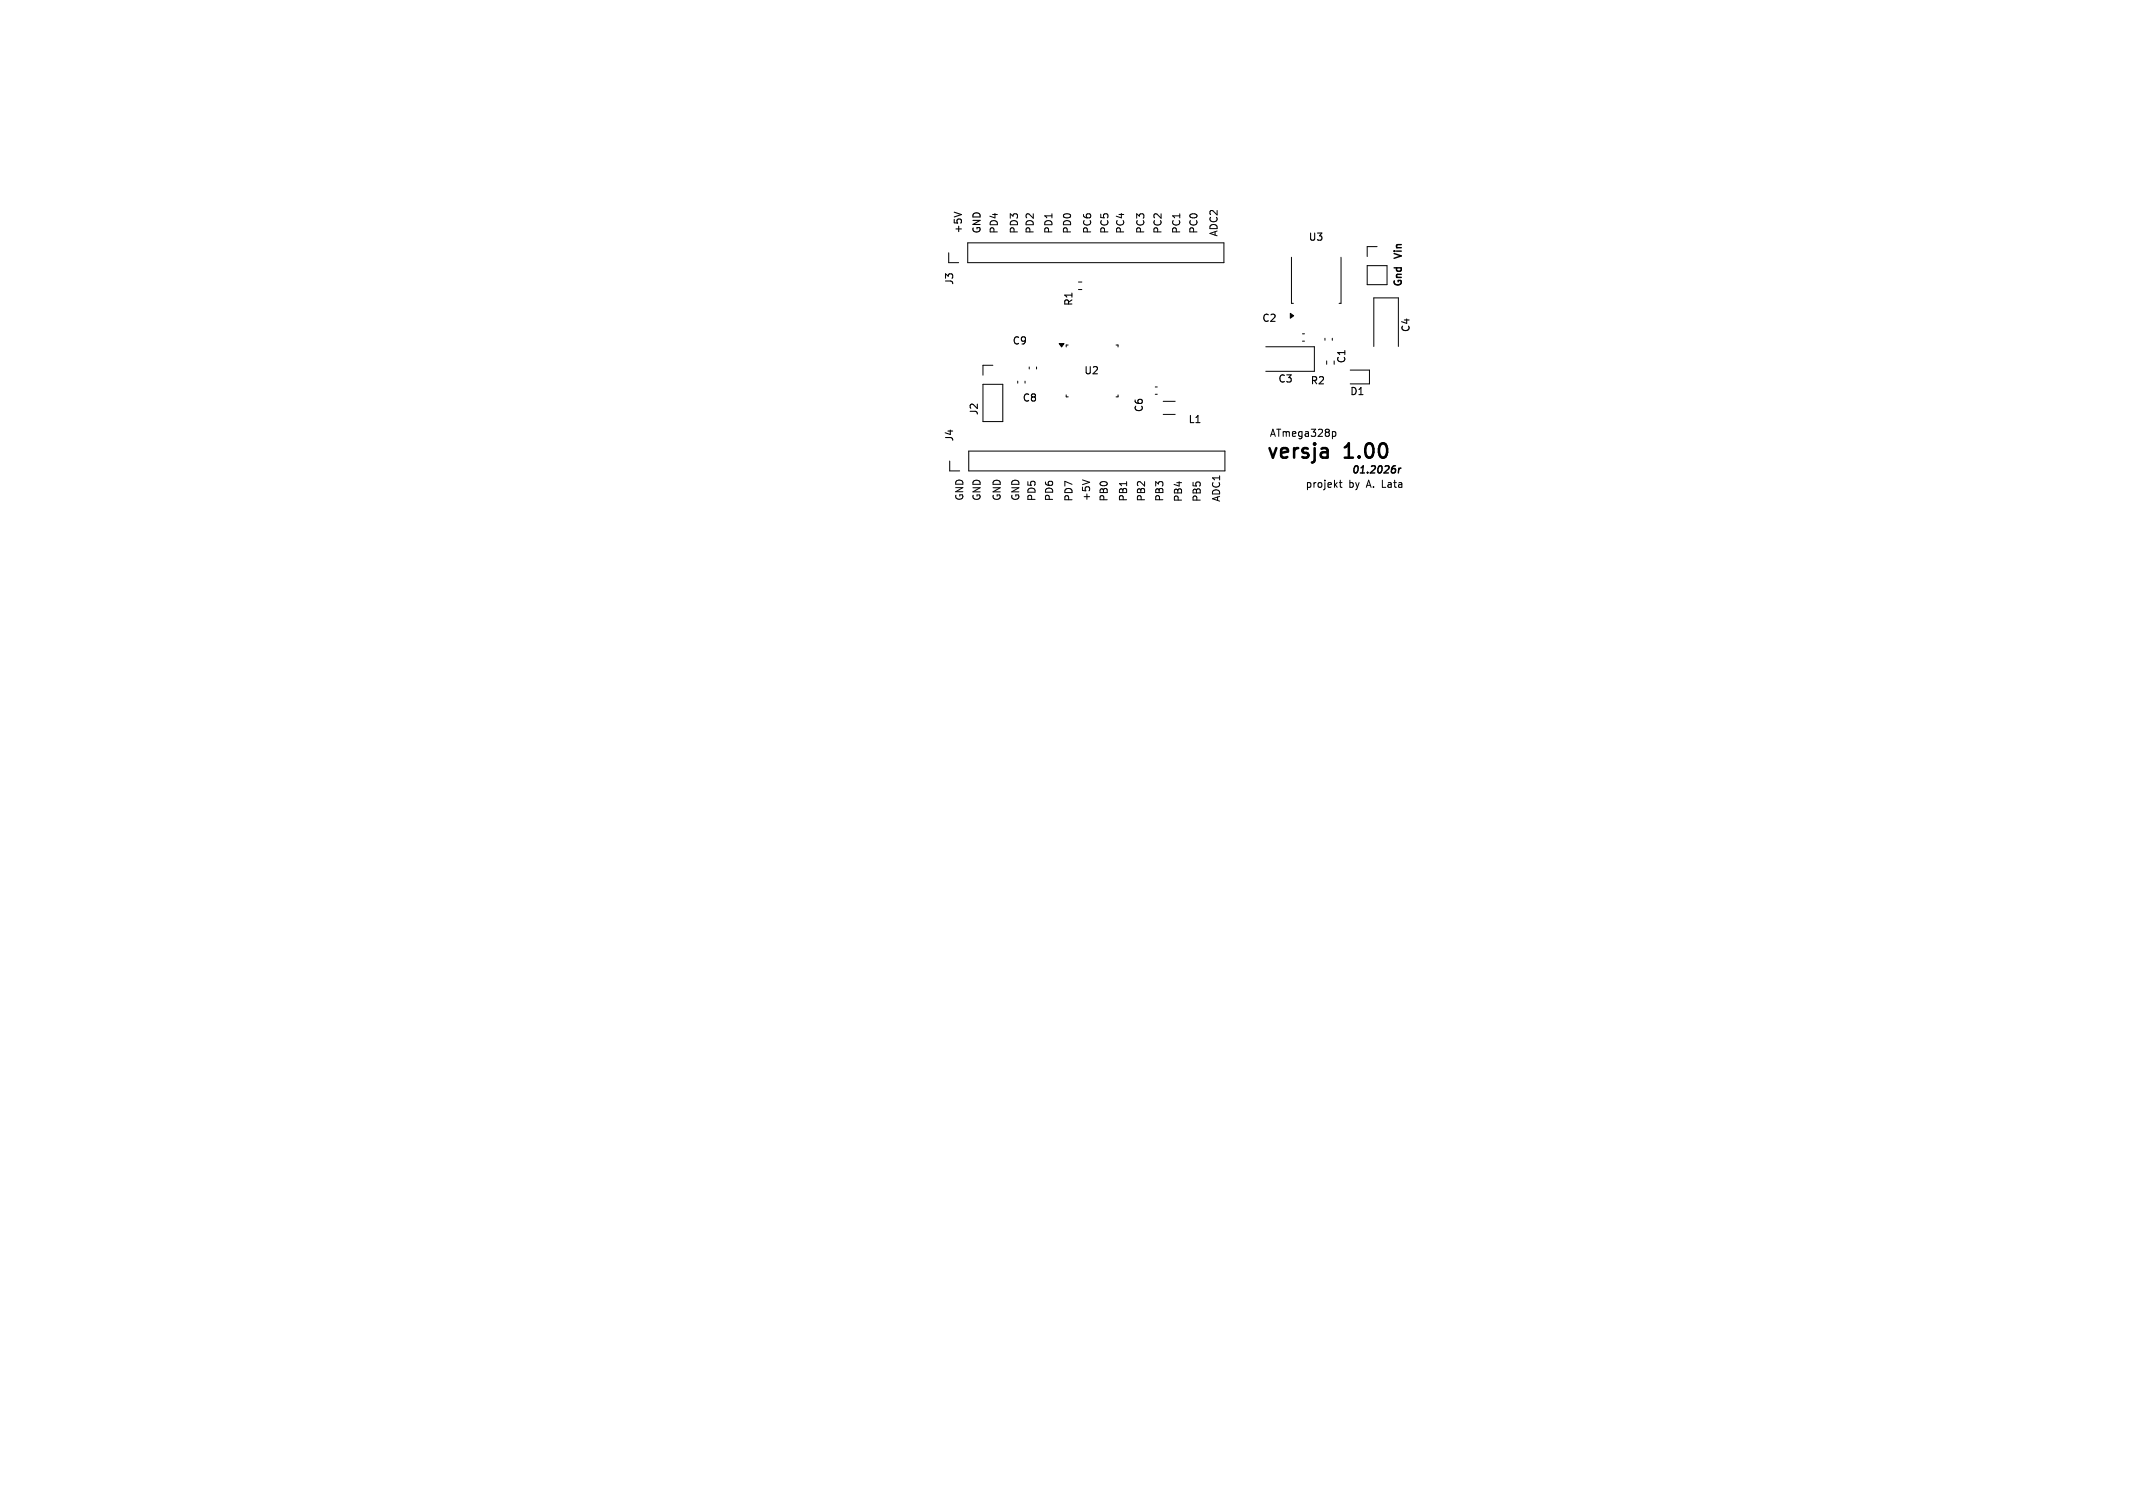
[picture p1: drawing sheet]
<svg xmlns="http://www.w3.org/2000/svg" width="297mm" height="210mm" viewBox="0 0 297 210" stroke-linecap="round" stroke-linejoin="round" font-family="sans-serif">
<defs><g id="words">
<g font-size="2.8">
<text x="176.2" y="64">versja</text>
<text x="187.3" y="64">1.00</text>
</g>
<g font-size="1.4">
<text x="134" y="32.6" transform="rotate(-90 134 32.6)">+5V</text>
<text x="136.6" y="32.6" transform="rotate(-90 136.6 32.6)">GND</text>
<text x="139" y="32.6" transform="rotate(-90 139 32.6)">PD4</text>
<text x="141.8" y="32.6" transform="rotate(-90 141.8 32.6)">PD3</text>
<text x="144" y="32.6" transform="rotate(-90 144 32.6)">PD2</text>
<text x="146.6" y="32.6" transform="rotate(-90 146.6 32.6)">PD1</text>
<text x="149.2" y="32.6" transform="rotate(-90 149.2 32.6)">PD0</text>
<text x="152" y="32.6" transform="rotate(-90 152 32.6)">PC6</text>
<text x="154.4" y="32.6" transform="rotate(-90 154.4 32.6)">PC5</text>
<text x="156.6" y="32.6" transform="rotate(-90 156.6 32.6)">PC4</text>
<text x="159.4" y="32.6" transform="rotate(-90 159.4 32.6)">PC3</text>
<text x="161.8" y="32.6" transform="rotate(-90 161.8 32.6)">PC2</text>
<text x="164.4" y="32.6" transform="rotate(-90 164.4 32.6)">PC1</text>
<text x="166.8" y="32.6" transform="rotate(-90 166.8 32.6)">PC0</text>
<text x="169.6" y="33" transform="rotate(-90 169.6 33)">ADC2</text>
<text x="182.1" y="33.7">U3</text>
<text x="132.9" y="39.8" transform="rotate(-90 132.9 39.8)">J3</text>
<text x="195.2" y="40" transform="rotate(-90 195.2 40)">Gnd</text>
<text x="195.2" y="36.2" transform="rotate(-90 195.2 36.2)">Vin</text>
<text x="149.5" y="42.7" transform="rotate(-90 149.5 42.7)">R1</text>
<text x="175.7" y="45">C2</text>
<text x="196.5" y="46.4" transform="rotate(-90 196.5 46.4)">C4</text>
<text x="140.9" y="48.2">C9</text>
<text x="150.9" y="52.3">U2</text>
<text x="177.9" y="53.5">C3</text>
<text x="182.4" y="53.7">R2</text>
<text x="187.5" y="50.7" transform="rotate(-90 187.5 50.7)">C1</text>
<text x="136.4" y="57.9" transform="rotate(-90 136.4 57.9)">J2</text>
<text x="142.3" y="56.1">C8</text>
<text x="159.3" y="57.5" transform="rotate(-90 159.3 57.5)">C6</text>
<text x="165.4" y="59.1">L1</text>
<text x="187.9" y="55.2">D1</text>
<text x="132.9" y="61.6" transform="rotate(-90 132.9 61.6)">J4</text>
<text x="176.7" y="60.9">ATmega328p</text>
<text x="134.2" y="69.8" transform="rotate(-90 134.2 69.8)">GND</text>
<text x="136.6" y="69.8" transform="rotate(-90 136.6 69.8)">GND</text>
<text x="139.4" y="69.8" transform="rotate(-90 139.4 69.8)">GND</text>
<text x="142" y="69.8" transform="rotate(-90 142 69.8)">GND</text>
<text x="144.3" y="69.9" transform="rotate(-90 144.3 69.9)">PD5</text>
<text x="146.7" y="69.9" transform="rotate(-90 146.7 69.9)">PD6</text>
<text x="149.4" y="69.9" transform="rotate(-90 149.4 69.9)">PD7</text>
<text x="151.9" y="69.9" transform="rotate(-90 151.9 69.9)">+5V</text>
<text x="154.3" y="69.9" transform="rotate(-90 154.3 69.9)">PB0</text>
<text x="157" y="69.9" transform="rotate(-90 157 69.9)">PB1</text>
<text x="159.5" y="69.9" transform="rotate(-90 159.5 69.9)">PB2</text>
<text x="162" y="69.9" transform="rotate(-90 162 69.9)">PB3</text>
<text x="164.6" y="70" transform="rotate(-90 164.6 70)">PB4</text>
<text x="167.2" y="70" transform="rotate(-90 167.2 70)">PB5</text>
<text x="169.9" y="70" transform="rotate(-90 169.9 70)">ADC1</text>
<text x="181.7" y="68">projekt</text>
<text x="187.8" y="68">by</text>
<text x="188.1" y="66">01.2026r</text>
<text x="190.3" y="68">A. Lata</text>
</g>
</g></defs>
<g fill="none" stroke="#000" stroke-width=".14">
<path d="M132.1 35.2v1.4h1.4M134.7 33.8h35.7v2.8h-35.7zM150.2 39.3h.4M179.8 35.8v6.4h.3M186.7 35.8v6.4h-.2M190.4 37h2.7v2.6h-2.7zM191.7 34.3h-1.3v1.4M136.9 53.5h2.7v5.2h-2.7zM138.2 50.9h-1.3v1.4M141.7 53.1v.3M142.7 53.1v.3M143.3 51.1v.3"/>
<path d="M144.3 51.1v.3M148.5 55v.3h.2M148.7 48h-.2v.3M150.2 40.3h.4M155.4 48h.3v.3M155.7 55v.3h-.3M160.9 53.9h.2M160.9 54.9h.2M162 55.9h1.6M162 57.7h1.6M176.3 48.3h6.7v3.4h-6.7M181.4 46.5h.2"/>
<path d="M181.4 47.5h.2M184.5 47.1v.3M184.7 50.3v.4M185.5 47.1v.3M185.8 50.3v.4M188 51.5h2.7v2h-2.7M191.3 48.3v-6.8h3.4v6.8M132.2 64.2v1.4h1.4M134.9 62.8h35.7v2.8h-35.7zM150.7 66.8l1 .4M185.5 60.2l.3-.1 .2 .2-.1 .4h-.4M186.5 67.2h.4"/>
<path d="M186.6 66.9v.8l.3 .2"/>
</g>
<path d="M194.8 65.2l-.1 .7M195.1 65.2l-.3 .2" fill="none" stroke="#000" stroke-width=".2"/>
<path d="M132.9 29.5l1 .4" fill="none" stroke="#000" stroke-width=".15"/>
<path d="M147.5 47.8h.7l-.4 .5zM179.7 43.6l.4 .4-.4 .3z" fill="#000" stroke="#000" stroke-width=".14"/>
<use href="#words"/>
</svg>
